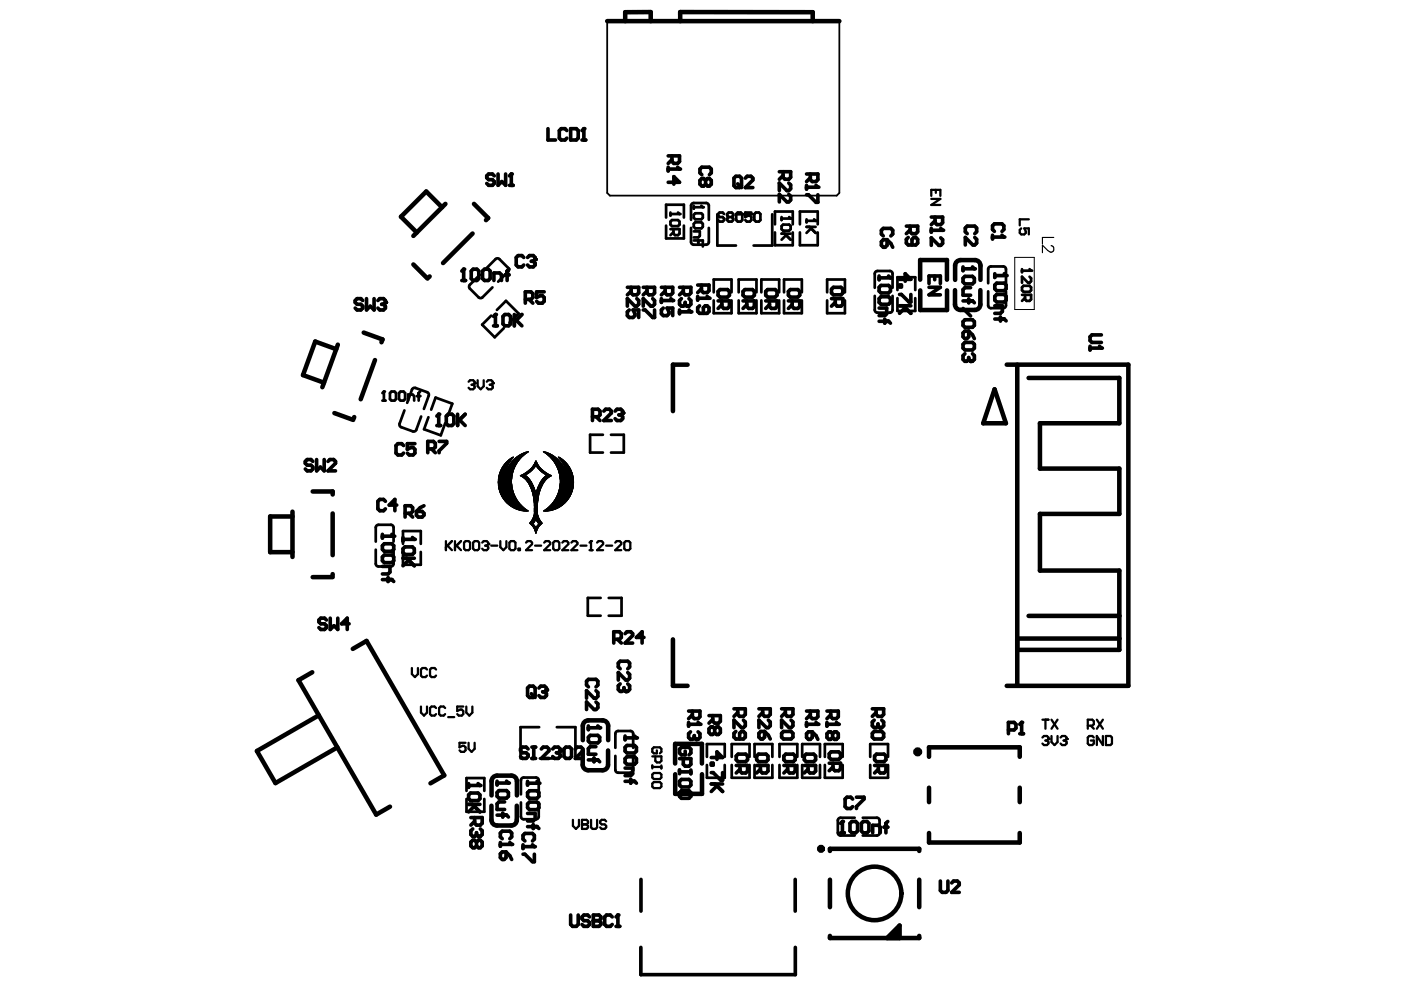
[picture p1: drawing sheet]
<svg xmlns="http://www.w3.org/2000/svg" width="297mm" height="210mm" viewBox="0 0 297 210" stroke-linecap="round" stroke-linejoin="round" font-family="sans-serif">
<g fill="#000">
<path d="M188.1 198.9l2.6-2.7v2.3l-.3 .4z"/>
<circle cx="108.4" cy="36.9" r=".38"/>
<circle cx="123.8" cy="27.3" r=".38"/>
<circle cx="144.1" cy="35.8" r=".38"/>
<circle cx="173.4" cy="39.7" r=".38"/>
<circle cx="98.3" cy="57.1" r=".38"/>
<circle cx="113.5" cy="55" r=".38"/>
<circle cx="144.1" cy="45.4" r=".29"/>
<circle cx="149" cy="43.9" r=".29"/>
<circle cx="167.6" cy="46.3" r=".29"/>
<circle cx="172.9" cy="46.8" r=".29"/>
<circle cx="188.8" cy="58.9" r=".38"/>
<circle cx="199.9" cy="48.8" r=".38"/>
<circle cx="206.6" cy="57" r=".38"/>
<circle cx="212.8" cy="50.3" r=".38"/>
<circle cx="213.3" cy="58.4" r=".38"/>
<circle cx="218.6" cy="57.4" r=".29"/>
<circle cx="81.7" cy="64.1" r=".38"/>
<circle cx="105" cy="66.7" r=".38"/>
<circle cx="142.6" cy="63.7" r=".38"/>
<circle cx="145.7" cy="64.9" r=".38"/>
<circle cx="146.5" cy="66.1" r=".38"/>
<circle cx="150.3" cy="63.2" r=".38"/>
<circle cx="205.8" cy="76.6" r=".38"/>
<circle cx="233.5" cy="73.8" r=".38"/>
<circle cx="81.4" cy="83" r=".29"/>
<circle cx="93" cy="87.8" r=".38"/>
<circle cx="100.6" cy="81.3" r=".24"/>
<circle cx="104.5" cy="81.3" r=".24"/>
<circle cx="132" cy="87.6" r=".38"/>
<circle cx="83.5" cy="113.7" r=".38"/>
<circle cx="87.8" cy="114.4" r=".38"/>
<circle cx="103.5" cy="115.4" r=".24"/>
<circle cx="125.3" cy="114.7" r=".24"/>
<circle cx="115.9" cy="146.3" r=".38"/>
<circle cx="118.8" cy="159.2" r=".38"/>
<circle cx="127.1" cy="154.3" r=".38"/>
<circle cx="132.7" cy="146.6" r=".38"/>
<circle cx="134.9" cy="156.4" r=".38"/>
<circle cx="147.6" cy="156.8" r=".38"/>
<circle cx="148.4" cy="153.6" r=".38"/>
<circle cx="173.4" cy="153.6" r=".38"/>
<circle cx="177.7" cy="153.6" r=".38"/>
<circle cx="186.6" cy="154.3" r=".38"/>
<circle cx="216.6" cy="153.2" r=".38"/>
<circle cx="222.3" cy="156.7" r=".24"/>
<circle cx="226.1" cy="156.7" r=".24"/>
<circle cx="101.4" cy="177.3" r=".38"/>
<circle cx="101.8" cy="166.5" r=".38"/>
<circle cx="107.8" cy="166" r=".38"/>
<circle cx="108.5" cy="179" r=".38"/>
<circle cx="113.3" cy="179.5" r=".38"/>
<circle cx="114.3" cy="166.1" r=".38"/>
<circle cx="123.4" cy="174.8" r=".24"/>
<circle cx="178.6" cy="174.2" r=".38"/>
<circle cx="125.8" cy="195.2" r=".38"/>
<circle cx="131" cy="194" r=".38"/>
</g>
<g fill="none" stroke="#000" stroke-width=".96">
<path d="M128.7 4.5h49.3M132.6 4.5v-1.9h5.4v1.9M144.2 4.5v-1.9h28.1v1.9M87.6 56.1l3 3M91.1 58.6l-.2 .2M93.7 43.9l-3.3-3.3-5.4 5.4 3.4 3.3M94.4 43.2l-6.8 6.8M100.2 49.5l-6.3 6.3M100.5 43.2l3 3-.5 .5M195.1 59.3v-4.2h5.7v4.2M202.5 59.3v-3a1.17 1.17 0 0 1 1.2-1.2h3a1.17 1.17 0 0 1 1.2 1.2v3M71.3 74l-4.5-1.6-2.6 7.1 4.5 1.6"/>
<path d="M71.6 73.1l-3.3 9M77.1 70.5l4 1.5-.2 .6M79.5 76.3l-3 8.4M145.8 77.3h-3.1v9.9M195.1 61.6v4.1h5.7v-4.1M202.5 61.5v3a1.17 1.17 0 0 0 1.2 1.2h3a1.17 1.17 0 0 0 1.2-1.2v-3M213.4 77.3h25.8v68.1h-25.8M215.7 77.3v68.1M70.9 87.6l4 1.4M75.1 88.4l-.1 .2M210.9 82.5l2.4 7.2h-4.8zM218.1 80.1h19.2v9.6h-16.8v9.7h16.8v9.6h-16.8v12h16.8v16.8h-21.6"/>
<path d="M62 109.5h-4.7v7.6h4.7M62 108.5v9.6M66.3 104.2h4.2v.6M70.5 108.9v8.8M66.3 122.4h4.2M70.5 121.7v.2M74.8 137.6l2.9-1.7 16.5 28.5-2.9 1.7M142.7 135.6v9.8h3.1M215.7 135.4h21.6M218.1 130.6h19.2M66.2 142.5l-2.9 1.7 16.5 28.5 2.9-1.7M67.6 151.7l-13.1 7.5 3.9 6.8 13.1-7.5"/>
<path d="M123.5 159.1v3a1.17 1.17 0 0 0 1.2 1.2h3a1.17 1.17 0 0 0 1.2-1.2v-3M123.6 156.9v-3a1.17 1.17 0 0 1 1.1-1.2h3.1a1.17 1.17 0 0 1 1.1 1.2v3M143.1 157.7v4.2M143.2 157.7h5.6v4.2M104.2 170.8v3.1a1.17 1.17 0 0 0 1.2 1.1h3a1.17 1.17 0 0 0 1.2-1.1v-3.1M104.2 168.7v-3.1a1.17 1.17 0 0 1 1.2-1.1h3a1.17 1.17 0 0 1 1.2 1.1v3.1M143.2 164.2v4.1h5.6v-4.1M197 160.5v-2h19.2v2M197 167v3.1M197 176.6v2h19.2v-2M216.2 167v3.1M176 180.4v-.4h18.9v.4"/>
<path d="M176 186.5v5.8M176 198.4v.5h18.9v-.5M188.1 198.9l2.6-2.7v2.7M194.9 186.5v5.8"/>
<circle cx="194.6" cy="159.4" r=".48"/>
<circle cx="174.1" cy="180" r=".38"/>
<circle cx="185.4" cy="189.4" r="5.7"/>
</g>
<g fill="none" stroke="#000" stroke-width=".58">
<path d="M101.7 58.3l-2.1 2.1a.58 .58 0 0 0 0 .8l1.9 1.8a.58 .58 0 0 0 .8 0l2.1-2.1M102.9 57.1l2.2-2.2a.58 .58 0 0 1 .8 0l1.8 1.9a.58 .58 0 0 1 0 .8l-2.1 2.1M141.2 46.1v-2.7h3.8v2.7M141.2 47.8v2.8h3.8v-2.8M142.1 45.1v.6M142.1 47l.4-.3h1.3l.3 .3v.6l-.3 .3h-1.3l-.4-.3zM142.1 48.6h2v.9l-.3 .4h-.7l-.3-.4v-.9M142.8 49.2l-.7 .7M143.8 45.1l.3 .3h-2M146.5 48.3v3a.58 .58 0 0 0 .6 .6h2.6a.58 .58 0 0 0 .6-.6v-3M146.5 46.6v-3a.58 .58 0 0 1 .6-.6h2.6a.58 .58 0 0 1 .6 .6v3M147.1 43.6v.7"/>
<path d="M147.1 45.5l.3-.3h1.3l.3 .3v.7l-.3 .3h-1.3l-.3-.3zM147.1 51h1.9v1.3M147.1 49.1h1.3v.9l-.3 .3h-1M147.4 47.1h1.3l.3 .4v.6l-.3 .3h-1.3l-.3-.3v-.6zM148.1 51v.6M148.7 43.6l.3 .3h-1.9M152.1 45.4v6.7h3.9M153.5 45.4l-.3-.3h-.6l-.4 .3v.3l.4 .3h.6l.3 .3v.4l-.3 .3h-.6l-.4-.3M154.5 46l-.3-.3v-.3l.3-.3h.6l.4 .3v.3l-.4 .3M154.5 46h.6M154.5 46l-.3 .3v.4l.3 .3h.6l.4-.3v-.4l-.4-.3M156.1 45.4l.3-.3h.7l.3 .3v1.3l-.3 .3h-.7l-.3-.3z"/>
<path d="M156.2 45.4h3.4M159.3 45.1h-1.3v.9l.7-.3h.3l.3 .3v.7l-.3 .3h-.7l-.3-.3M159.9 45.4l.4-.3h.6l.3 .3v1.3l-.3 .3h-.6l-.4-.3zM163.7 45.4v6.7h-3.9M164.3 47.6v-2.8h3.8v2.8M164.3 49.3v2.7h3.8v-2.7M165.7 46v.7M165.7 47.9l.3-.3h1.3l.3 .3v.7l-.3 .3h-1.3l-.3-.3zM165.7 49.5h1.9M166.4 49.5l1.2 1.3M166.7 49.9l-1 .9M167.3 46l.3 .3h-1.9"/>
<path d="M169.6 47.6v-2.8h3.8v2.8M169.6 49.3v2.7h3.8v-2.7M171 46.5v.6M171 48.1h1.9M171.6 48.1l1.3 1.3M172 48.4l-1 1M172.6 46.5l.3 .3h-1.9M216.7 57.1v.6M218.3 58.7l.3 .3v.6l-.3 .4h-.3l-1.3-1.3v1.3M218.3 57.1l.3 .3h-1.9M104.1 66.9l-1.9 1.9 2.7 2.7 1.9-1.9M105.4 65.7l1.9-1.9 2.6 2.7-1.9 1.9"/>
<path d="M151.3 62v-2.7h3.8v2.7M151.3 63.7v2.7h3.8v-2.7M156.6 62v-2.7h3.8v2.7M156.6 63.7v2.7h3.8v-2.7M161.4 62v-2.7h3.8v2.7M161.4 63.7v2.7h3.8v-2.7M166.2 62v-2.7h3.8v2.7M166.2 63.7v2.7h3.8v-2.7M175.4 63.7v2.7h3.7v-2.7M175.4 62v-2.7h3.7v2.7M185.5 62.7v3a.58 .58 0 0 0 .5 .6h2.7a.58 .58 0 0 0 .5-.6v-3M185.5 61v-3a.58 .58 0 0 1 .5-.5h2.7a.58 .58 0 0 1 .5 .5v3"/>
<path d="M190.3 61.5v-2.7h3.7v2.7M190.3 63.2v2.7h3.7v-2.7M209.5 61.8v3a.58 .58 0 0 0 .6 .5h2.6a.58 .58 0 0 0 .6-.5v-3M209.5 60.1v-3a.58 .58 0 0 1 .6-.6h2.6a.58 .58 0 0 1 .6 .6v3M216.7 60.9l.3-.3h1.3l.3 .3v.7l-.3 .3h-1.3l-.3-.3zM216.7 62.5h1.9v1l-.3 .3h-.7l-.3-.3v-1M217.3 63.2l-.6 .6M81.1 84.9h.6M81.1 83.3l.3-.3v1.9M82.7 83.3l.3-.3h.6l.4 .3v1.3l-.4 .3h-.6l-.3-.3zM84.6 83.3l.3-.3h.7l.3 .3v1.3l-.3 .3h-.7l-.3-.3zM85.7 87l-1 2.8a.58 .58 0 0 0 .4 .8l2.4 .9a.58 .58 0 0 0 .8-.4l1-2.8"/>
<path d="M86.3 85.4l1.1-2.8a.58 .58 0 0 1 .7-.3l2.5 .9a.58 .58 0 0 1 .3 .7l-1 2.8M86.5 84.9v-1.2h1l.3 .3v.9M88.4 84h.7M89.1 83l-.3 .3v1.6M90.8 88.5l-.9 2.5 3.6 1.3 .9-2.5M91.4 86.9l1-2.6 3.5 1.3-.9 2.5M127.8 92.2h-2.7v3.8h2.7M129.5 92.2h2.8v3.8h-2.8M79.7 116.5v3a.58 .58 0 0 0 .5 .6h2.7a.58 .58 0 0 0 .5-.6v-3M79.7 114.8v-3a.58 .58 0 0 1 .5-.5h2.7a.58 .58 0 0 1 .5 .5v3M85.4 115.3v-2.7h3.8v2.7M85.4 117v2.7h3.8v-2.7"/>
<path d="M127.3 126.8h-2.7v3.7h2.7M129.1 126.8h2.7v3.7h-2.7M114.3 154.2h-3.9v6.6M118.1 154.2h3.9v6.6M130.5 158.6v-3a.58 .58 0 0 1 .5-.6h2.7a.58 .58 0 0 1 .5 .6v3M98.9 167.7v-2.7h3.8v2.7M98.9 169.4v2.7h3.8v-2.7M110.4 170.1v3a.58 .58 0 0 0 .6 .6h2.6a.58 .58 0 0 0 .6-.6v-3M110.4 168.4v-3a.58 .58 0 0 1 .6-.5h2.6a.58 .58 0 0 1 .6 .5v3M114.5 160.8h3.4M130.5 160.3v3a.58 .58 0 0 0 .5 .5h2.7a.58 .58 0 0 0 .5-.5v-3M149.9 160.5v-2.7h3.8v2.7"/>
<path d="M149.9 162.2v2.7h3.8v-2.7M155.1 160.5v-2.7h3.8v2.7M155.1 162.2v2.7h3.8v-2.7M160 162.2v2.7h3.8v-2.7M160 160.5v-2.7h3.8v2.7M165.3 162.2v2.7h3.7v-2.7M165.3 160.5v-2.7h3.7v2.7M170.1 162.2v2.7h3.8v-2.7M170.1 160.5v-2.7h3.8v2.7M174.9 162.2v2.7h3.8v-2.7M174.9 160.5v-2.7h3.8v2.7M181.2 173.4h-3a.58 .58 0 0 0-.6 .6v2.6a.58 .58 0 0 0 .6 .6h3"/>
<path d="M182.9 173.4h3a.58 .58 0 0 1 .6 .6v2.6a.58 .58 0 0 1-.6 .6h-3M184.5 162.2v2.7h3.8v-2.7M184.5 160.5v-2.7h3.8v2.7"/>
</g>
<g fill="none" stroke="#000" stroke-width=".21">
<path d="M215.1 54.6h4.2v11h-4.2zM106.1 100h1.1M106.1 99.9h1.1M106.1 99.8h1.1M106.2 99.8h1M106.2 99.7h1M106.2 99.6h1.1M106.3 99.5h1M106.3 99.4h1M106.4 99.3h1M106.4 99.2h1M106.5 99.1h.9"/>
<path d="M106.5 99.1h1M106.6 99h.9M106.6 98.9h.9M106.6 98.9h1M106.7 98.7h.9M106.7 98.7h1M106.8 98.7h.9M106.8 98.6h.9M106.9 98.5h.8M106.9 98.5h.9M107 98.4h.8M107.1 98.3h.8"/>
<path d="M107.1 98.2h.8M107.2 99.8h-1.1M107.2 98.1h.8M107.3 99.6l-1.1 .1M107.3 98h.8M107.3 99.5h-1M107.4 99.4h-1.1M107.4 98h.7M107.4 99.9h1.4M107.4 99.3l-1 .1M107.4 99.8h1.4M107.4 99.7h1.5"/>
<path d="M107.5 99.6h1.4M107.6 99.5h1.3M107.6 98.9h-1M107.6 97.8h.6M107.6 99.4h1.3M107.6 99.3h1.4M107.6 98.8h-.9M107.7 99.3h1.3M107.7 99.2h1.4M107.7 99.1h1.4M107.8 99.1h1.3M107.8 99h1.4"/>
<path d="M107.8 98.4h-.8M107.8 97.5h.6M107.9 98.9h1.3M107.9 98.3h-.9M107.9 98.8h1.4M107.9 98.7h1.4M108 98.1l-.8 .1M108 97.4h.5M108 98.1h-.8M108.1 98.5h1.3M108.1 98.4h1.4M108.1 97.9h-.7"/>
<path d="M108.2 97.8l-.7 .1M108.2 98.3h1.4M108.2 97.7l-.6 .1M108.2 97.2h.5M108.3 98.2h1.3M108.3 97.7h-.7M108.3 97.6l-.6 .1M108.3 98.1h1.3M108.3 97.6h-.5M108.4 97.1h.3M108.5 97.4l-.6 .1M108.5 97.4h-.5"/>
<path d="M108.6 97.3h-.5M108.6 97.8h1.2M108.6 97.8h1.3M108.6 97.2l-.4 .1M108.7 97.1l-.4 .1M108.8 96.9h.1M108.8 100h-1.4M108.8 97l-.3 .1M108.8 99.8l-1.4 .1M108.9 97h-.4M108.9 96.9l-.3 .1M108.9 99.6h-1.4"/>
<path d="M109 97.4h1.2M109 99.4h-1.4M109.1 97.3h1.2M109.2 98.9h-1.4M109.3 97.1h1.1M109.4 98.6l-1.4 .1M109.4 98.6h-1.4M109.4 98.5h-1.3M109.5 98.3h-1.3M109.6 98.1l-1.3 .1M109.7 98.1h-1.3M109.7 96.8h1"/>
<path d="M109.7 98h-1.3M109.8 97.9l-1.3 .1M109.8 97.9h-1.3M109.8 97.8l-1.2 .1M109.9 96.6h1M110 97.7h-1.3M110 97.6l-1.3 .1M110 97.6h-1.2M110.1 97.5h-1.2M110.1 97.4l-1.2 .1M110.2 96.5h.9M110.2 97.3h-1.1"/>
<path d="M110.4 97.2h-1.2M110.4 97.1l-1.2 .1M110.5 97l-1.2 .1M110.5 97h-1.1M110.6 96.9l-1.1 .1M110.7 96.9h-1.1M110.7 96.8h-1.1M110.8 96.2h.7M110.8 96.7l-1.1 .1M110.9 96.7h-1.1M111 96.6h-1M111.1 96.5h-1"/>
<path d="M111.2 96.4h-1M111.3 96.4h-1M111.3 96.3h-.9M111.4 96.2l-.9 .1M111.5 96.2h-.9M111.6 96.1h-.8M111.7 96l-.7 .1M111.8 96h-.7M111.8 95.8h.3M111.9 95.9l-.7 .1M111.9 95.7h.1M111.9 95.9h-.5"/>
<path d="M112 95.8h-.5M112.1 99.8h.7M112.3 99.6h.7M112.5 99.4h.5M112.5 100h-.7M112.6 99.9h-.7M112.6 99.8l-.7 .1M112.7 99.8h-.7M112.8 99.7h-.7M112.8 99.1h.6M112.9 99.6l-.7 .1M112.9 99.6h-.7"/>
<path d="M113 99.5h-.6M113 98.7h.6M113.1 98.7h1.1M113.1 99.4h-.6M113.1 98.7h1M113.1 98.6h1M113.2 99.3l-.6 .1M113.2 98.5h.9M113.2 99.3h-.6M113.2 98.5h.8M113.2 99.2h-.5M113.2 98.4h.8"/>
<path d="M113.3 98.4h.7M113.3 99.2h-.6M113.3 98.3h.6M113.3 99.1h-.5M113.4 98.2h.5M113.4 98.1h.5M113.4 99h-.6M113.4 98.1h.4M113.5 98h.3M113.5 98.9l-.6 .1M113.5 97.9h.3M113.5 98.9h-.6"/>
<path d="M113.5 97.9h.2M113.5 98.8l-.5 .1M113.5 97.8h.2M113.6 97.8h.1M113.6 97.7h.1M113.6 98.8h-.6M113.7 98.8h.5M113.7 98.7h.5M113.7 98.8h.6M113.7 98.9h.6M113.8 98.9l.6 .1M113.8 99h.6"/>
<path d="M113.9 99.1h.5M113.9 99.1h.6M113.9 99.2h.6M114 99.2h.6M114 99.3h.6M114.1 99.3l.6 .1M114.1 99.4h.6M114.2 99.4h.6M114.2 99.5h.7M114.3 99.5l.6 .1M114.3 99.6h.7M114.4 99.6l.7 .1"/>
<path d="M114.4 99.7h.7M114.5 99.8h.7M114.6 99.8l.7 .1M114.7 99.9h.7M114.7 100h.8M115.2 95.8h.2M115.2 95.8h.5M115.2 95.7h.2M115.3 95.9h.5M115.4 95.9l.6 .1M115.5 96h.7M115.6 96l.7 .1"/>
<path d="M115.6 96.1h.8M115.7 96.2h.8M115.8 96.2h.8M115.8 96.2l.9 .1M115.9 96.3h.9M116 96.4h.9M116 96.4h1M116.1 96.5h1M116.2 96.5h1M116.2 96.6h1.1M116.3 96.6h1M116.4 96.7h1"/>
<path d="M116.4 96.7l1.1 .1M116.5 96.8h1M116.5 96.8h1.1M116.6 96.9h1.1M116.7 96.9l1.1 .1M116.7 97h1.1M116.8 97l1.1 .1M116.8 97.1h1.2M116.8 97.1l1.2 .1M116.9 97.2h1.2M116.9 97.2l1.3 .1M117 97.3h1.2"/>
<path d="M117.1 97.4h1.2M117.1 97.4l1.3 .1M117.1 97.5h1.3M117.2 97.6h1.3M117.3 97.6h1.2M117.3 97.7h1.3M117.3 97.7l1.3 .1M117.4 97.8h1.3M117.4 97.8h1.2M117.4 97.9h1.3M117.5 97.9l1.3 .1M117.5 98h1.3"/>
<path d="M117.5 98.1h1.4M117.6 98.1l1.3 .1M117.6 98.1h1.3M117.7 98.2h1.3M117.7 98.3h1.3M117.8 98.4h1.3M117.8 98.5h1.4M117.9 98.6h1.3M117.9 98.6l1.4 .1M118 98.7h1.3M118 98.8h1.3M118 98.9h1.4"/>
<path d="M118 98.8l1.4 .1M118.1 98.9l1.4 .1M118.1 99h1.4M118.1 99.1h1.4M118.2 99.2h1.4M118.2 99.1h1.3M118.2 99.3h1.4M118.2 99.4h1.5M118.3 99.5h1.4M118.3 99.4h1.4M118.3 99.6h1.4M118.3 99.5l1.4 .1"/>
<path d="M118.4 99.6h1.4M118.4 96.9l.2 .1M118.4 96.9h.1M118.4 99.7h1.4M118.4 97h.3M118.4 99.8h1.4M118.4 100h1.5M118.4 99.9h1.5M118.4 97l.4 .1M118.5 97.1h.3M118.5 97.1l.4 .1M118.6 97.2h.4"/>
<path d="M118.6 97.2l.5 .1M118.7 97.3h.5M118.7 97.4h.5M118.8 97.4l.5 .1M118.8 97.4h.5M118.8 97.5h.6M118.9 97.6h.6M118.9 97.6l.6 .1M119 97.7h.6M119 97.7l.7 .1M119.1 97.8l.7 .1M119.1 97.8h.6"/>
<path d="M119.1 97.9h.7M119.2 97.9l.7 .1M119.2 98h.7M119.2 98.1h.8M119.3 98.1l.8 .1M119.3 98.1h.7M119.3 98.2h.8M119.4 98.3h.8M119.4 98.4h.9M119.5 98.4h.8M119.5 98.5h.8M119.5 98.5h.9"/>
<path d="M119.5 98.6h.9M119.6 98.6l.9 .1M119.6 98.7h.9M119.6 98.8h.9M119.7 98.9h.9M119.7 98.8l.9 .1M119.7 98.9h1M119.7 99h1M119.8 99.1h.9M119.8 99.2h1M119.9 99.3l1 .1M119.9 99.3h1"/>
<path d="M119.9 99.4h1M119.9 99.5h1.1M120 99.6h1M120 99.8h1.1M120 99.7h1.1M120.1 99.9h1.1M120.1 99.8h1M120.1 100h1.1M105.6 102.5h1.4M105.6 102.4h1.4M105.6 102.3h1.4M105.6 102.2h1.4"/>
<path d="M105.6 102.1h1.4M105.6 102.1h1.3M105.6 102h1.3M105.6 101.9h1.3M105.7 103h2.8M105.7 102.9l2.8 .1M105.7 102.9h2.8M105.7 102.8h2.8M105.7 102.8h1.3M105.7 102.7h2.8M105.7 102.6h2.8M105.7 102.6h1.3"/>
<path d="M105.7 102.4h1.3M105.7 102h1.2M105.7 101.9h1.2M105.7 101.8h1.2M105.7 101.7h1.2M105.7 101.6h1.2M105.7 101.5h1.2M105.7 103.2h1.4M105.7 103.1h2.8M105.7 101.4h1.2M105.7 101.3h1.2M105.7 103.4h2.9"/>
<path d="M105.7 103.2l2.9 .1M105.7 101.2h1.3M105.7 101.1h1.3M105.7 103.4l2.9 .1M105.7 101h1.3M105.8 103.6h2.8M105.8 103.5h2.8M105.8 100.9h1.2M105.8 103.7h2.9M105.8 100.8h1.2M105.8 100.7h1.2M105.8 103.8h2.9"/>
<path d="M105.8 100.6h1.2M105.9 103.9h2.8M105.9 100.6h1.1M105.9 100.5h1.1M105.9 104h2.8M105.9 104.1h2.8M105.9 100.4h1.2M105.9 104.3h2.9M105.9 104.2h2.9M105.9 104.1h2.9M105.9 100.2h1.2M106 104.3h2.8"/>
<path d="M106 100.2h1.1M106 104.4h2.8M106 100.1h1.1M106 104.5h2.9M106 104.4h2.9M106 100.1h1.2M106 100h1.2M106.1 104.5h2.8M106.1 104.6h2.8M106.1 104.7h2.8M106.1 104.6l2.8 .1M106.2 104.7h2.8"/>
<path d="M106.2 104.8h2.8M106.2 104.9h2.9M106.3 104.9h2.8M106.3 105l2.8 .1M106.3 105h2.8M106.3 105.1h2.9M106.4 105.1l2.8 .1M106.4 105.2h2.8M106.4 105.3h2.8M106.5 105.3l2.8 .1M106.5 105.3h2.7M106.5 105.4h2.8"/>
<path d="M106.6 105.5h2.7M106.6 105.5h2.8M106.6 105.6h2.8M106.7 105.7h2.7M106.7 105.6h2.7M106.7 105.7l2.8 .1M106.8 105.8h2.7M106.8 105.9h2.8M106.9 106h2.7M106.9 106l2.8 .1M107 101.3h-1.3M107 106.1h2.7"/>
<path d="M107 101l-1.3 .1M107 106.2h2.8M107 102.6h1.5M107 102.5h1.5M107 102.4l1.5 .1M107 102.4h1.5M107 102.3h1.5M107 102.2h1.5M107 102.1h1.5M107 102h1.5M107 101.9h1.5M107 101.8h1.5"/>
<path d="M107 101.7h1.5M107 101.6h1.5M107 101.5h1.5M107 101.4h1.5M107.1 106.2h2.7M107.1 102.8h1.4M107.1 101.3h1.4M107.1 101.2h1.4M107.1 101.1h1.4M107.1 101h1.4M107.1 100.3h-1.2M107.1 106.3h2.7"/>
<path d="M107.1 103.2h1.4M107.1 100.9h1.5M107.2 100.8h1.4M107.2 100.7h1.4M107.2 106.4h2.7M107.2 106.3h2.6M107.2 100.6h1.4M107.2 100.5h1.4M107.2 100.4h1.5M107.2 100.3h1.5M107.3 106.4h2.6M107.3 106.5h2.7"/>
<path d="M107.3 100.2h1.4M107.3 100.1h1.4M107.3 100h1.5M107.4 106.5l2.6 .1M107.4 106.6h2.6M107.5 106.6h2.6M107.5 106.7h2.6M107.6 106.7l2.6 .1M107.7 106.8h2.5M107.7 106.8l2.6 .1M107.8 106.9h2.5M107.8 107h2.6"/>
<path d="M107.9 107h2.5M107.9 107l2.6 .1M108 107.1h2.5M108.1 107.2h2.5M108.2 107.2l2.4 .1M108.3 107.3h2.4M108.4 107.4h2.4M108.5 107.4l2.4 .1M108.6 107.5h2.3M108.6 103.3h-2.9M108.6 100.9h-1.5M108.6 100.6l-1.4 .1"/>
<path d="M108.7 107.5l2.3 .1M108.7 100.5h-1.5M108.7 100.3h-1.4M108.7 107.6h2.3M108.8 107.6l2.3 .1M108.9 107.7h2.2M109 107.7l2.2 .1M109.2 107.8h2.1M109.2 107.9h2.1M109.4 107.9h2.1M109.5 108h2M109.6 108h2"/>
<path d="M109.8 108.1h1.9M109.9 108.1h1.8M110.2 108.2h1.6M110.3 100.9h1.2M110.3 108.2l1.6 .1M110.3 100.8h1.1M110.4 100.9h1.2M110.4 100.8h1M110.5 101h1.2M110.6 108.3h1.4M110.6 101h1.1M110.6 100.7h.8"/>
<path d="M110.7 101.1h1M110.8 101.1h1M110.8 108.3h1.2M110.8 101.2h1.1M110.9 101.2l1 .1M111 101.3h1M111.1 101.3l1 .1M111.1 108.4h.9M111.1 101.4h1M111.2 101.4l.9 .1M111.2 100.4h.7M111.3 101.5h.9"/>
<path d="M111.4 101.6h.9M111.4 101.7h.9M111.5 101.7h.8M111.5 101.7l.9 .1M111.5 100.6l-.8 .1M111.6 101.8h.8M111.6 101.9h.9M111.6 100.6h-.8M111.7 101.9h.8M111.7 100.1h.7M111.7 102h.8M111.7 100.5l-.8 .1"/>
<path d="M111.7 102h.9M111.8 102.1h.8M111.8 100.5h-.8M111.9 102.2h.8M111.9 102.2l.8 .1M111.9 100.4h-.8M111.9 102.3h.8M112 102.4h.7M112 102.4h.8M112 100.3l-.7 .1M112.1 102.6h.7M112.1 102.5h.7"/>
<path d="M112.1 102.6h.8M112.1 100.3h-.8M112.2 102.7h.7M112.2 100.2h-.8M112.2 102.8h.8M112.3 102.9h.7M112.3 111h.8M112.3 100.2h-.8M112.3 110.9h.9M112.3 103h.8M112.4 111h.6M112.4 103.1h.7"/>
<path d="M112.4 103h.7M112.4 100.1h-.8M112.4 110.8h.8M112.4 103.1l.7 .1M112.4 103.2h.7M112.4 111.1h.6M112.4 110.7h.8M112.4 103.2l.8 .1M112.5 103.3h.7M112.5 100h-.8M112.5 111.1h.5M112.5 103.4h.7"/>
<path d="M112.5 110.6h.8M112.6 103.5h.7M112.6 111.2h.5M112.6 110.6h.8M112.6 103.6h.7M112.6 110.5h.8M112.6 111.3h.6M112.6 103.7h.7M112.7 103.8h.7M112.7 111.3h.5M112.7 103.9h.7M112.8 111.4h.5"/>
<path d="M112.8 104.1h.7M112.8 104h.7M112.8 110.3h.7M112.8 110.2h.7M112.8 104.2h.7M112.8 110.2h.8M112.8 104.3h.7M112.8 111.5h.6M112.9 104.4h.7M112.9 104.4h.6M112.9 111.5h.5M112.9 110.1h.7"/>
<path d="M112.9 104.5h.7M112.9 110h1.4M112.9 104.6l1.4 .1M112.9 104.6h.7M112.9 111.6h.5M113 104.7h1.3M113 111.6h.5M113 104.8h1.3M113 111.7h.5M113 109.9h1.3M113 105h1.2M113 104.9h1.2"/>
<path d="M113 109.8h1.2M113 105.1h1.2M113 109.7h1.2M113.1 105.3h1.1M113.1 105.2h1.1M113.1 111.8h.5M113.1 109.7h1.1M113.1 105.5h1M113.1 105.4h1M113.1 105.3h1M113.1 109.6h1M113.1 110.9h-.8"/>
<path d="M113.1 105.7h1M113.1 105.6h1M113.1 111.9h1M113.1 109.5h1M113.2 105.9h.9M113.2 105.8h.9M113.2 111.9h.9M113.2 109.4h.9M113.2 110.8l-.8 .1M113.2 106.2h.9M113.2 106.1h.9M113.2 106h.9"/>
<path d="M113.2 112h.9M113.2 109.3h.9M113.2 106.3h.8M113.2 106.2h.8M113.2 112h.8M113.2 109.2h.8M113.2 106.6h.8M113.2 106.5h.8M113.2 106.4h.8M113.2 109.1h.8M113.3 108.4h.7M113.3 108.3h.7"/>
<path d="M113.3 108.2h.7M113.3 108.1h.7M113.3 108h.7M113.3 107.9h.7M113.3 107.8h.7M113.3 107.7h.7M113.3 107.7h.6M113.3 107.4h.6M113.3 107.3h.7M113.3 107.2h.7M113.3 107.1h.7M113.3 107h.7"/>
<path d="M113.3 106.9h.7M113.3 106.8h.7M113.3 106.7h.7M113.3 112.2h.7M113.3 112.1h.7M113.3 109h.7M113.3 108.9h.7M113.3 108.8h.7M113.3 108.6h.7M113.3 108.5h.7M113.3 110.7h-.8M113.3 107.6h.6"/>
<path d="M113.3 107.5h.6M113.3 112.2h.6M113.3 108.8h.6M113.3 108.7h.6M113.4 112.4h.5M113.4 112.3h.5M113.4 112.5h.4M113.5 112.6h.3M113.5 112.5h.3M113.5 112.7h.3M113.5 110.4h-.8M113.5 112.8h.2"/>
<path d="M113.5 112.7h.2M113.5 110.3l-.8 .1M113.5 112.9h.2M113.6 113h.1M113.6 112.9h.1M113.7 104.6h.6M113.7 104.5h.6M113.7 110.1l.7 .1M113.7 110.1h.7M113.7 110.2h.7M113.7 104.4h.7M113.7 111.7h.5"/>
<path d="M113.7 110.2h.8M113.7 104.3h.7M113.7 104.2h.7M113.7 110.3h.8M113.8 110.4h.8M113.8 104h.7M113.8 103.9h.7M113.8 111.6h.5M113.8 110.5h.8M113.9 103.9h.6M113.9 103.8h.6M113.9 110.5h.7"/>
<path d="M113.9 103.8h.7M113.9 111.5h.5M113.9 110.6h.8M113.9 103.7h.7M113.9 110.7h.8M113.9 103.6h.7M114 110.7h.8M114 110.8h.9M114 103.4h.7M114.1 110.8l.8 .1M114.1 103.3h.7M114.1 111.3h.5"/>
<path d="M114.1 110.9h.8M114.1 110.9h.9M114.1 111h.9M114.1 111.8l-.4 .1M114.2 103h.7M114.2 111.8h-.5M114.2 111h.7M114.2 102.9h.8M114.3 102.9h.7M114.3 111.7h-.6M114.3 102.8h.7M114.3 111.6h-.5"/>
<path d="M114.3 102.7h.7M114.3 102.7h.8M114.4 104.4h-.7M114.4 111.5h-.5M114.4 104.3h-.7M114.4 102.5h.8M114.5 104.1l-.7 .1M114.5 111.4h-.6M114.5 104.1h-.7M114.5 102.4h.7M114.5 111.3l-.5 .1M114.5 102.4h.8"/>
<path d="M114.6 102.2h.8M114.6 111.3h-.6M114.6 103.6h-.7M114.6 102.1h.8M114.7 111.2h-.6M114.7 103.5h-.7M114.7 102h.8M114.7 103.4l-.7 .1M114.7 111.1l-.5 .1M114.8 101.9h.8M114.8 100h.7M114.8 111.1h-.6"/>
<path d="M114.8 103.2l-.7 .1M114.8 103.2h-.7M114.9 103.1l-.8 .1M114.9 100.1h.7M114.9 103.1h-.8M114.9 103h-.7M114.9 101.7h.9M115 100.2h.7M115 102.8h-.7M115 100.2h.8M115.1 102.6h-.7M115.1 100.3h.8"/>
<path d="M115.2 102.6h-.8M115.2 101.4h.9M115.2 102.4l-.7 .1M115.2 100.3l.8 .1M115.2 108.4h.9M115.3 108.3h1.4M115.3 102.3h-.8M115.3 100.4h.7M115.3 100.4h.8M115.4 102.2l-.9 .1M115.4 100.5h.8M115.5 102.1h-.8"/>
<path d="M115.5 101.1h1M115.5 100.5l.8 .1M115.6 101.9h-.9M115.6 100.6h.9M115.7 101.8h-.9M115.7 100.6l.9 .1M115.7 101.7l-.8 .1M115.7 100.9h1.2M115.8 108h1.9M115.8 101.7h-.8M115.8 100.8h1.1M115.8 100.7h.8"/>
<path d="M115.9 101.6h-.9M115.9 100.8h.9M115.9 101.5l-.9 .1M116 101.5h-.9M116.1 101.4l-1 .1M116.2 101.3l-1 .1M116.2 107.6h2.3M116.2 101.3h-.9M116.3 101.2l-1 .1M116.4 101.2h-1M116.5 108.3h-1.3M116.5 101.1h-1.1"/>
<path d="M116.5 107.3h2.4M116.6 107.3h2.4M116.7 101l-1.2 .1M116.8 101h-1.2M116.9 107h2.5M116.9 100.9h-1.3M116.9 108.2l-1.5 .1M117.1 108.2h-1.7M117.1 106.6h2.7M117.3 108.1h-1.8M117.4 106.3h2.7M117.5 108.1h-1.9"/>
<path d="M117.5 106.2h2.7M117.7 108h-2M117.7 106h2.7M117.7 105.9h2.7M117.8 105.7h2.8M117.8 105.6h2.8M117.9 107.9h-2.1M117.9 105.5h2.8M118 105.4h2.8M118 107.9h-2.1M118 105.3h2.8M118.1 107.8h-2.1"/>
<path d="M118.1 105.1h2.9M118.2 105h2.8M118.2 104.9h2.8M118.2 107.7l-2.2 .1M118.2 104.8h2.8M118.3 104.7h2.8M118.3 107.7h-2.2M118.3 104.6h2.9M118.4 104.5h2.8M118.4 104.4h2.8M118.4 104.2h2.9M118.5 107.6l-2.3 .1"/>
<path d="M118.5 104.1h2.8M118.5 100h1.4M118.5 104h2.8M118.5 100.1h1.4M118.5 104h2.9M118.5 103.9h2.9M118.5 100.3h1.5M118.5 100.2h1.4M118.6 103.8h2.8M118.6 100.3h1.4M118.6 107.5l-2.3 .1M118.6 103.7h2.8"/>
<path d="M118.6 100.5h1.4M118.6 100.4h1.4M118.6 103.6h2.9M118.6 103.5h2.9M118.6 100.6h1.5M118.7 107.5h-2.3M118.7 103.4h2.8M118.7 103.2l2.8 .1M118.7 100.9h1.4M118.7 100.8h1.4M118.7 100.7h1.4M118.7 103.2h1.4"/>
<path d="M118.7 103.1h2.9M118.7 103h2.9M118.7 101.2h1.5M118.7 101.1h1.5M118.7 101.1h1.4M118.7 101h1.4M118.7 102.9h2.9M118.7 102.8h2.9M118.7 102.8h1.5M118.7 102.7h2.9M118.7 101.5h1.5M118.7 101.4h1.5"/>
<path d="M118.7 101.3h1.5M118.8 102.6h2.8M118.8 102.6h1.4M118.8 102.5h1.4M118.8 101.7h1.4M118.8 101.6h1.4M118.8 101.5h1.4M118.8 107.4l-2.4 .1M118.8 102.4h1.4M118.8 102.3h1.4M118.8 102.2h1.4M118.8 102.1h1.4"/>
<path d="M118.8 102h1.4M118.8 101.9h1.4M118.8 101.8h1.4M118.9 107.4h-2.4M119.1 107.2l-2.5 .1M119.2 107.2h-2.5M119.2 107.1h-2.5M119.3 107l-2.5 .1M119.4 107h-2.6M119.5 106.9h-2.6M119.5 106.8l-2.5 .1M119.6 106.8h-2.6"/>
<path d="M119.7 106.7l-2.6 .1M119.7 106.7h-2.6M119.8 106.6h-2.6M119.9 106.5l-2.7 .1M119.9 106.5h-2.6M120 106.4h-2.7M120.1 106.4h-2.7M120.1 100.1h1.1M120.1 106.3h-2.7M120.1 100.2h1.2M120.1 100.3h1.2M120.2 106.2h-2.7"/>
<path d="M120.2 100.4h1.1M120.2 100.3l1.1 .1M120.2 100.6h1.2M120.2 100.5h1.2M120.2 102.8h1.4M120.2 100.8h1.2M120.2 100.7h1.2M120.3 106.1h-2.8M120.3 102.6h1.3M120.3 102.5h1.3M120.3 101h1.2M120.3 100.9h1.2"/>
<path d="M120.3 102.4h1.3M120.3 102.3h1.3M120.3 102.2h1.3M120.3 102.1h1.3M120.3 101.3h1.3M120.3 101.2h1.2M120.3 101.1h1.2M120.3 106l-2.7 .1M120.3 102h1.3M120.3 101.9h1.3M120.3 101.8h1.3M120.3 101.7h1.3"/>
<path d="M120.3 101.6h1.3M120.3 101.5h1.3M120.3 101.4h1.3M120.3 106h-2.7M120.5 105.8l-2.8 .1M120.5 105.8h-2.8M120.5 105.7l-2.7 .1M120.6 105.6h-2.7M120.7 105.4h-2.7M120.8 105.3h-2.8M120.9 105.2h-2.8M120.9 105.1l-2.8 .1"/>
<path d="M120.9 105.1h-2.8M121 104.9l-2.8 .1M121.1 104.8h-2.9M121.2 104.5h-2.8M121.3 104.3h-2.9M121.4 103.9l-2.9 .1M121.4 103.8h-2.8M121.5 103.4l-2.9 .1M121.5 103.3h-2.8M121.6 103.2h-1.4M121.6 103h-2.9M121.6 102.9l-2.9 .1"/>
<path d="M121.6 101.9h-1.3"/>
</g>
<g fill="none" stroke="#000" stroke-width=".77">
<path d="M104.8 37.3l-.4-.4h-.8l-.4 .4v.4l.4 .4h.8l.4 .4v.4l-.4 .4h-.8l-.4-.4M105.6 36.9v2.4l.8-.8 .8 .8v-2.4M108 39.3h.8M108 37.3l.4-.4v2.4M116.2 27.3v2.4h1.6M120.2 27.7l-.4-.4h-.8l-.4 .4v1.6l.4 .4h.8l.4-.4M121 27.3h1.2l.4 .4v1.6l-.4 .4h-1.2zM123.4 29.7h.8M123.4 27.7l.4-.4v2.4M141.7 33h2.4v1.2l-.4 .4h-.8l-.4-.4v-1.2M141.7 35.4v.8M141.7 38.7h2.4l-1.2-1.2v1.6"/>
<path d="M142.5 33.8l-.8 .8M143.7 35.4l.4 .4h-2.4M148.8 37.1l-.4-.4v-.9l.4-.4h1.6l.4 .4v.9l-.4 .4M149.6 38.3l-.4-.4h-.4l-.4 .4v.8l.4 .4h.4l.4-.4M149.6 38.3l.4-.4h.4l.4 .4v.8l-.4 .4h-.4l-.4-.4M149.6 38.3v.8M155.6 37.8l.4-.4h.8l.4 .4v1.6l-.4 .4h-.8l-.4-.4zM156.4 39l.8 .8M158 37.8l.4-.4h.8l.4 .4v.4l-1.6 1.6h1.6M165.2 36.4h2.4v1.2l-.4 .4h-.8l-.4-.4v-1.2M166 37.2l-.8 .8M167.2 38.8l.4 .4v.8l-.4 .4h-.4l-1.6-1.6v1.6"/>
<path d="M171 36.9h2.4v1.2l-.4 .4h-.8l-.4-.4v-1.2M171 39.3v.8M171.8 37.7l-.8 .8M173 39.3l.4 .4h-2.4M97.9 59.5h.8M97.9 57.5l.4-.4v2.4M99.9 57.5l.4-.4h.8l.4 .4v1.6l-.4 .4h-.8l-.4-.4zM102.3 57.5l.4-.4h.8l.4 .4v1.6l-.4 .4h-.8l-.4-.4zM104.7 59.5v-1.6h1.2l.4 .4v1.2M107.1 58.3h.8M107.9 57.1l-.4 .4v2M111.1 54.6l-.4-.4h-.9l-.4 .4v1.6l.4 .4h.9l.4-.4"/>
<path d="M111.9 54.6l.4-.4h.8l.4 .4v.4l-.4 .4M112.7 55.4h.4M113.1 55.4l.4 .4v.4l-.4 .4h-.8l-.4-.4M167.2 41.2l.4 .4v.8l-.4 .4h-.4l-1.6-1.6v1.6M171 41.3h.4l1.6 1.6h.4v-1.6M186.4 58.5v.8M187.3 50l-.4-.4v-.8l.4-.4h1.6l.4 .4v.8l-.4 .4M187.3 50.8h.8v1.2l-.4 .4h-.4l-.4-.4v-.8zM188.1 50.8l.8 .8 .4 .8M188.4 58.5l.4 .4h-2.4M190.7 59.2h2.4l-1.2-1.2v1.6M192.2 47.9h2.4v1.2l-.4 .4h-.8l-.4-.4v-1.2"/>
<path d="M192.6 50.3l-.4 .4v.8l.4 .4h1.6l.4-.4v-.8l-.4-.4h-.4l-.4 .4v1.2M193 48.7l-.8 .8M197.5 46h2.4v1.2l-.4 .4h-.8l-.4-.4v-1.2M197.5 48.4v.8M198.2 58.5v.8M198.3 46.8l-.8 .8M199.5 50.4l.4 .4v.8l-.4 .4h-.4l-1.6-1.6v1.6M199.5 48.4l.4 .4h-2.4M204.2 56.6v.8M204.2 59l.4-.4h1.6l.4 .4v.8l-.4 .4h-1.6l-.4-.4zM205.1 49.5l-.4-.4v-.8l.4-.4h1.6l.4 .4v.8l-.4 .4M206.2 56.6l.4 .4h-2.4"/>
<path d="M206.7 50.3l.4 .4v.8l-.4 .4h-.4l-1.6-1.6v1.6M210.4 49.9v.8M210.8 49.1l-.4-.4v-.8l.4-.4h1.6l.4 .4v.8l-.4 .4M210.9 58v.8M212.4 49.9l.4 .4h-2.4M212.9 58l.4 .4h-2.4M76.9 63.7l-.4-.4h-.8l-.4 .4v.4l.4 .4h.8l.4 .4v.4l-.4 .4h-.8l-.4-.4M77.7 63.3v2.4l.8-.8 .8 .8v-2.4M80.1 63.7l.4-.4h.8l.4 .4v.4l-.4 .4M80.9 64.5h.4M81.3 64.5l.4 .4v.4l-.4 .4h-.8l-.4-.4M104.6 69.1h.8"/>
<path d="M104.6 67.1l.4-.4v2.4M106.6 67.1l.4-.4h.8l.4 .4v1.6l-.4 .4h-.8l-.4-.4zM109 66.7v2.4M109.4 67.9l1.2 1.2M110.6 66.7l-1.6 1.6M111.4 63.5h1.2l.4-.4v-.8l-.4-.4h-1.2v2.4M112.2 63.5l.8 .8M115.4 61.9h-1.6v1.2l.8-.4h.4l.4 .4v.8l-.4 .4h-.8l-.4-.4M133 60.9h2.4v1.2l-.4 .4h-.8l-.4-.4v-1.2M133.4 65.7l-.4 .4v.8l.4 .4h.8l.4-.4v-.4l-.4-.8h1.2v1.6M133.8 61.7l-.8 .8M135 63.3l.4 .4v.8l-.4 .4h-.4l-1.6-1.6v1.6"/>
<path d="M136.4 60.9h2.4v1.2l-.4 .4h-.8l-.4-.4v-1.2M136.4 65.7h.4l1.6 1.6h.4v-1.6M137.2 61.7l-.8 .8M138.4 63.3l.4 .4v.8l-.4 .4h-.4l-1.6-1.6v1.6M140.2 60.9h2.4v1.2l-.4 .4h-.8l-.4-.4v-1.2M140.2 63.3v.8M140.6 65.3l-.4 .4v.8l.4 .4h.8l.4-.4v-.4l-.4-.8h1.2v1.6M141 61.7l-.8 .8M142.2 63.3l.4 .4h-2.4M144.1 60.9h2.4v1.2l-.4 .4h-.8l-.4-.4v-1.2M144.1 65.7v.8M144.5 63.3l-.4 .4v.8l.4 .4h.4l.4-.4"/>
<path d="M144.9 61.7l-.8 .8M145.3 64.1v.4M146.1 63.3l.4 .4v.8l-.4 .4h-.4l-.4-.4M146.1 65.7l.4 .4h-2.4M147.9 60.4h2.4v1.2l-.4 .4h-.8l-.4-.4v-1.2M147.9 62.8v.8M148.3 64.8l-.4 .4v.8l.4 .4h1.6l.4-.4v-.8l-.4-.4h-.4l-.4 .4v1.2M148.7 61.2l-.8 .8M149.9 62.8l.4 .4h-2.4M152.2 61.8l.4-.4h1.7l.4 .4v.8l-.4 .4h-1.7l-.4-.4zM152.2 63.8h2.5v1.2l-.4 .4h-.8l-.5-.4v-1.2M153 64.6l-.8 .8"/>
<path d="M157.5 61.8l.4-.4h1.6l.4 .4v.8l-.4 .4h-1.6l-.4-.4zM157.5 63.8h2.4v1.2l-.4 .4h-.8l-.4-.4v-1.2M158.3 64.6l-.8 .8M162.3 61.8l.4-.4h1.6l.4 .4v.8l-.4 .4h-1.6l-.4-.4zM162.3 63.8h2.4v1.2l-.4 .4h-.8l-.4-.4v-1.2M163.1 64.6l-.8 .8M167.2 63.8h2.4v1.2l-.4 .4h-.8l-.4-.4v-1.2M167.2 61.8l.4-.4h1.6l.4 .4v.8l-.4 .4h-1.6l-.4-.4zM168 64.6l-.8 .8M176.3 61.3l.4-.4h1.6l.4 .4v.8l-.4 .4h-1.6l-.4-.4zM176.3 63.3h2.4v1.2l-.4 .4h-.8l-.4-.4v-1.2M177.1 64.1l-.8 .8"/>
<path d="M186.4 65.3h1.6v1.2l-.4 .4h-1.2M186.4 60.9l.4-.4h1.6l.4 .4v.8l-.4 .4h-1.6l-.4-.4zM186.4 63.3l.4-.4h1.6l.4 .4v.8l-.4 .4h-1.6l-.4-.4zM186.4 68.1h2l.4 .4M187.6 67.7v.8M190.7 60.4h.4v.4h-.4zM190.7 64.8h2.4M190.7 62.4h.4l1.6 1.6h.4v-1.6M191.5 64.8l1.6 1.6M191.9 65.2l-1.2 1.2M197 60.1v-1.6h2.4v1.6M197 60.9h2.4l-2.4 1.6h2.4"/>
<path d="M204.2 63.8h2l.4 .4M204.2 68.2l.4-.4h1.6l.4 .4v.8l-.4 .4h-1.6l-.4-.4zM204.2 65.4l1.6 1.6M204.6 72.6h1.6l.4 .4v.8l-.4 .4h-1.6l-.4-.4v-.8zM204.6 75l-.4 .4v.8l.4 .4h.4l.4-.4M204.6 70.2h.8v1.2l-.4 .4h-.4l-.4-.4v-.8zM205.4 63.4v.8M205.4 75.8v.4M205.4 70.2l.8 .8 .4 .8M205.8 61h-1.2l-.4 .4v1.2h1.6M206.2 75l.4 .4v.8l-.4 .4h-.4l-.4-.4M210.9 64.8h1.6v1.2l-.4 .4h-1.2"/>
<path d="M210.9 62.8l.4-.4h1.6l.4 .4v.8l-.4 .4h-1.6l-.4-.4zM210.9 60.4l.4-.4h1.6l.4 .4v.8l-.4 .4h-1.6l-.4-.4zM210.9 67.6h2l.4 .4M212.1 67.2v.8M231.1 73.4v.8M233.1 73.4l.4 .4h-2.4M233.5 71h-2l-.4 .4v.8l.4 .4h2M66.3 97.8l-.4-.4h-.8l-.4 .4v.4l.4 .4h.8l.4 .4v.4l-.4 .4h-.8l-.4-.4M67.1 97.4v2.4l.8-.8 .8 .8v-2.4M69.5 97.8l.4-.4h.8l.4 .4v.4l-1.6 1.6h1.6M85.6 94.5l-.4-.4h-.8l-.4 .4v1.6l.4 .4h.8l.4-.4M88 94.1h-1.6v1.2l.8-.4h.4l.4 .4v.8l-.4 .4h-.8l-.4-.4"/>
<path d="M90.7 95.2h1.2l.4-.4v-.8l-.4-.4h-1.2v2.4M91.5 95.2l.8 .8M92.6 90.2h.8M92.6 88.2l.4-.4v2.4M93.1 93.6h1.6v.4l-1.6 1.6v.4M94.6 88.2l.4-.4h.8l.4 .4v1.6l-.4 .4h-.8l-.4-.4zM97 87.8v2.4M97.4 89l1.2 1.2M98.6 87.8l-1.6 1.6M125.6 88.4h1.2l.4-.4v-.8l-.4-.4h-1.2v2.4M126.4 88.4l.8 .8M128 87.2l.4-.4h.8l.4 .4v.4l-1.6 1.6h1.6"/>
<path d="M130.4 87.2l.4-.4h.8l.4 .4v.4l-.4 .4M131.2 88h.4M131.6 88l.4 .4v.4l-.4 .4h-.8l-.4-.4M81.1 118.1l.4-.4h1.6l.4 .4v.8l-.4 .4h-1.6l-.4-.4zM81.1 113.3v.8M81.1 115.7l.4-.4h1.6l.4 .4v.8l-.4 .4h-1.6l-.4-.4zM81.7 106.3l-.4-.4h-.8l-.4 .4v1.6l.4 .4h.8l.4-.4M83.1 113.3l.4 .4h-2.4M84.1 107.1h-1.6l1.2-1.2v2.4M85.4 114v.8M85.4 116.4l.4-.4h1.6l.4 .4v.8l-.4 .4h-1.6l-.4-.4zM85.4 118.4h2.4"/>
<path d="M85.9 108.8h1.2l.4-.4v-.8l-.4-.4h-1.2v2.4M86.2 118.4l1.6 1.6M86.6 118.8l-1.2 1.2M86.7 108.8l.8 .8M87.4 114l.4 .4h-2.4M88.3 108.4h1.2l.4 .4v.4l-.4 .4h-.8l-.4-.4zM89.9 107.2l-.8 .4-.8 .8M69.2 131.5l-.4-.4h-.8l-.4 .4v.4l.4 .4h.8l.4 .4v.4l-.4 .4h-.8l-.4-.4M70 131.1v2.4l.8-.8 .8 .8v-2.4M74 132.3h-1.6l1.2-1.2v2.4M81.1 120.1h1.6v1.2l-.4 .4h-1.2M81.1 122.9h2l.4 .4"/>
<path d="M82.3 122.5v.8M130.1 135.5h1.2l.4-.4v-.8l-.4-.4h-1.2v2.4M130.9 135.5l.8 .8M132.5 134.3l.4-.4h.8l.4 .4v.4l-1.6 1.6h1.6M136.5 135.1h-1.6l1.2-1.2v2.4M111.9 145.9l.4-.4h.8l.4 .4v1.6l-.4 .4h-.8l-.4-.4zM112 158.8l-.4-.4h-.8l-.4 .4v.4l.4 .4h.8l.4 .4v.4l-.4 .4h-.8l-.4-.4M112.7 147.1l.8 .8M112.8 158.4h.8M113.2 158.4v2.4M114.3 145.9l.4-.4h.8l.4 .4v.4l-.4 .4M114.8 158.8l.4-.4h.8l.4 .4v.4l-1.6 1.6h1.6"/>
<path d="M115.1 146.7h.4M115.5 146.7l.4 .4v.4l-.4 .4h-.8l-.4-.4M117.2 158.8l.4-.4h.8l.4 .4v.4l-.4 .4M118 159.6h.4M118.4 159.6l.4 .4v.4l-.4 .4h-.8l-.4-.4M119.6 158.8l.4-.4h.8l.4 .4v1.6l-.4 .4h-.8l-.4-.4zM122 158.8l.4-.4h.8l.4 .4v.4l-1.6 1.6h1.6M124.7 153.9v.8M124.7 156.3l.4-.4h1.6l.4 .4v.8l-.4 .4h-1.6l-.4-.4zM124.8 145.6l-.4-.4v-.8l.4-.4h1.6l.4 .4v.8l-.4 .4M126.3 158.3h-1.2l-.4 .4v1.2h1.6M126.4 146.4l.4 .4v.8l-.4 .4h-.4l-1.6-1.6v1.6"/>
<path d="M126.4 148.8l.4 .4v.8l-.4 .4h-.4l-1.6-1.6v1.6M126.7 153.9l.4 .4h-2.4M131.5 141.8l-.4-.4v-.8l.4-.4h1.6l.4 .4v.8l-.4 .4M131.5 145l-.4 .4v.8l.4 .4h.4l.4-.4M132.3 145.8v.4M132.5 156v.8M132.5 158.4l.4-.3h1.6l.4 .3v.9l-.4 .4h-1.6l-.4-.4zM133.1 142.6l.4 .4v.8l-.4 .4h-.4l-1.6-1.6v1.6M133.1 145l.4 .4v.8l-.4 .4h-.4l-.4-.4M134.5 156l.4 .4h-2.4M145.3 159.3v.8h-.8l-.4-.4v-.8l.4-.4h1.6l.4 .4v.8l-.4 .4M146 150.8h2.4v1.2l-.4 .4h-.8l-.4-.4v-1.2"/>
<path d="M146 153.2v.8M146.4 155.2l-.4 .4v.8l.4 .4h.4l.4-.4M146.8 151.6l-.8 .8M147.2 156v.4M148 155.2l.4 .4v.8l-.4 .4h-.4l-.4-.4M148 153.2l.4 .4h-2.4M150.3 151.7h2.4v1.2l-.4 .4h-.8l-.4-.4v-1.2M151.1 152.5l-.8 .8M151.5 154.5l-.4-.4h-.4l-.4 .4v.8l.4 .4h.4l.4-.4M151.5 154.5l.4-.4h.4l.4 .4v.8l-.4 .4h-.4l-.4-.4M151.5 154.5v.8M155.6 150.3h2.4v1.2l-.4 .4h-.8l-.4-.4v-1.2"/>
<path d="M156 155.1l-.4 .4v.8l.4 .4h1.6l.4-.4v-.8l-.4-.4h-.4l-.4 .4v1.2M156.4 151.1l-.8 .8M157.6 152.7l.4 .4v.8l-.4 .4h-.4l-1.6-1.6v1.6M160.9 150.3h2.4v1.2l-.4 .4h-.8l-.4-.4v-1.2M161.3 155.1h.8v1.2l-.4 .4h-.4l-.4-.4v-.8zM161.7 151.1l-.8 .8M162.1 155.1l.8 .8 .4 .8M162.9 152.7l.4 .4v.8l-.4 .4h-.4l-1.6-1.6v1.6M165.7 150.3h2.4v1.2l-.4 .4h-.8l-.4-.4v-1.2M166.1 155.1h1.6l.4 .4v.8l-.4 .4h-1.6l-.4-.4v-.8zM166.5 151.1l-.8 .8M167.7 152.7l.4 .4v.8l-.4 .4h-.4l-1.6-1.6v1.6"/>
<path d="M171 150.8h2.4v1.2l-.4 .4h-.8l-.4-.4v-1.2M171 155.6l.4-.4h.8v1.2l-.4 .4h-.4l-.4-.4zM171 153.2v.8M171.8 151.6l-.8 .8M172.2 155.2l.8 .8 .4 .8M173 153.2l.4 .4h-2.4M175.3 150.8h2.4v1.2l-.4 .4h-.8l-.4-.4v-1.2M175.3 153.2v.8M175.8 159.8l.4-.4h1.6l.4 .4v.8l-.4 .4h-1.6l-.4-.4zM176.1 151.6l-.8 .8M176.5 155.6l-.4-.4h-.4l-.4 .4v.8l.4 .4h.4l.4-.4M176.5 155.6l.4-.4h.4l.4 .4v.8l-.4 .4h-.4l-.4-.4"/>
<path d="M176.5 155.6v.8M177.3 153.2l.4 .4h-2.4M184.9 150.3h2.5v1.2l-.4 .4h-.8l-.5-.4v-1.2M185.3 152.7l-.4 .4v.8l.4 .4h.4l.5-.4M185.3 155.1h1.7l.4 .4v.8l-.4 .4h-1.7l-.4-.4v-.8zM185.7 151.1l-.8 .8M186.2 153.5v.4M187 152.7l.4 .4v.8l-.4 .4h-.4l-.4-.4M213.8 154.8h1.2l.4-.4v-.8l-.4-.4h-1.2v2.4M216.2 153.6l.4-.4v2.4M216.2 155.6h.8M99.4 166.1v.8"/>
<path d="M99.4 168.5l.4-.4h1.6l.4 .4v.8l-.4 .4h-1.6l-.4-.4zM99.4 170.5h2.4M99.8 173.3h2.4v1.2l-.4 .4h-.8l-.4-.4v-1.2M100.2 170.5l1.6 1.6M100.2 175.7l-.4 .4v.8l.4 .4h.4l.4-.4M100.6 170.9l-1.2 1.2M100.6 174.1l-.8 .8M101 178.5l.4-.4h.4l.4 .4v.8l-.4 .4h-.4l-.4-.4M101 176.5v.4M101 178.5v.8M101 178.5l-.4-.4h-.4l-.4 .4v.8l.4 .4h.4l.4-.4M101.4 166.1l.4 .4h-2.4"/>
<path d="M101.8 175.7l.4 .4v.8l-.4 .4h-.4l-.4-.4M105.4 168l.4-.4h1.6l.4 .4v.8l-.4 .4h-1.6l-.4-.4zM105.4 165.6v.8M105.4 172.8h2l.4 .4M106.1 178.6v.8M106.5 177.8l-.4-.4v-.8l.4-.4h1.6l.4 .4v.8l-.4 .4M106.6 172.4v.8M107 170h-1.2l-.4 .4v1.2h1.6M107.4 165.6l.4 .4h-2.4M108.1 178.6l.4 .4h-2.4M110.9 179.1v.8M111.3 178.3l-.4-.4v-.8l.4-.4h1.6l.4 .4v.8l-.4 .4"/>
<path d="M111.9 165.7v.8M111.9 168.1l.4-.4h1.6l.4 .4v.8l-.4 .4h-1.6l-.4-.4zM111.9 170.5l.4-.4h1.6l.4 .4v.8l-.4 .4h-1.6l-.4-.4zM111.9 172.5h1.6v1.2l-.4 .4h-1.2M111.9 175.3h2l.4 .4M112.8 160.8h.8M112.9 179.1l.4 .4h-2.4M113.1 174.9v.8M113.9 165.7l.4 .4h-2.4M124.7 161.1h2l.4 .4M125.9 160.7v.8M132.5 160.9l.4-.4h1.6l.4 .4v.8l-.4 .4h-1.6l-.4-.4z"/>
<path d="M132.5 162.9h1.6v1.2l-.4 .4h-1.2M132.5 165.7h2l.4 .4M133.7 165.3v.8M144.1 160.9h2.4v1.2l-.4 .4h-.8l-.4-.4v-1.2M144.1 163.3v.8M144.1 163.7h2.4M144.5 167.7h1.6l.4 .4v.8l-.4 .4h-1.6l-.4-.4v-.8zM144.5 165.3h1.6l.4 .4v.8l-.4 .4h-1.6l-.4-.4v-.8zM146.5 163.3v.8M150.8 161.8h.4v.4h-.4zM150.8 160.6h2.4l-1.2-1.2v1.6M150.8 163.8h.4l1.6 1.6h.4v-1.6"/>
<path d="M150.8 166.2h2.4M151.6 166.2l1.6 1.6M152 166.6l-1.2 1.2M156.1 160.3l.4-.4h1.6l.4 .4v.8l-.4 .4h-1.6l-.4-.4zM156.1 162.3h2.4v1.2l-.4 .4h-.8l-.4-.4v-1.2M156.9 163.1l-.8 .8M160.4 160.3l.4-.4h1.6l.4 .4v.8l-.4 .4h-1.6l-.4-.4zM160.4 162.3h2.4v1.2l-.4 .4h-.8l-.4-.4v-1.2M161.2 163.1l-.8 .8M166.2 160.3l.4-.4h1.6l.4 .4v.8l-.4 .4h-1.6l-.4-.4zM166.2 162.3h2.4v1.2l-.4 .4h-.8l-.4-.4v-1.2M167 163.1l-.8 .8"/>
<path d="M170.5 160.3l.4-.4h1.6l.4 .4v.8l-.4 .4h-1.6l-.4-.4zM170.5 162.3h2.4v1.2l-.4 .4h-.8l-.4-.4v-1.2M171.3 163.1l-.8 .8M175.8 161.8h2.4v1.2l-.4 .4h-.8l-.4-.4v-1.2M176.6 162.6l-.8 .8M178.2 176.6h.8M178.2 174.6l.4-.4v2.4M180.2 174.6l.4-.4h.8l.4 .4v1.6l-.4 .4h-.8l-.4-.4zM180.8 169.4l-.4-.4h-.8l-.4 .4v1.6l.4 .4h.8l.4-.4M181.6 169h1.6v.4l-1.6 1.6v.4M182.6 174.6l.4-.4h.8l.4 .4v1.6l-.4 .4h-.8l-.4-.4zM185 176.6v-1.6h1.2l.4 .4v1.2"/>
<path d="M185.4 160.3l.4-.4h1.6l.4 .4v.8l-.4 .4h-1.6l-.4-.4zM185.4 162.3h2.4v1.2l-.4 .4h-.8l-.4-.4v-1.2M186.2 163.1l-.8 .8M187.4 175.4h.8M188.2 174.2l-.4 .4v2M106.1 181l.4-.4h.8v1.2l-.4 .4h-.4l-.4-.4zM107.3 180.6l.8 .8 .4 .8M110.9 181.1h.4l1.6 1.6h.4v-1.6M121 194v2l.4 .4h.8l.4-.4v-2M125 194.4l-.4-.4h-.8l-.4 .4v.4l.4 .4h.8l.4 .4v.4l-.4 .4h-.8l-.4-.4M125.8 194h1.2l.4 .4v.4l-.4 .4 .4 .4v.4l-.4 .4h-1.2zM125.8 195.2h1.2"/>
<path d="M129.8 194.4l-.4-.4h-.8l-.4 .4v1.6l.4 .4h.8l.4-.4M130.6 196.4h.8M130.6 194.4l.4-.4v2.4M135.9 186.5v6.7M168.6 186.5v6.7M199.4 186.8v2l.4 .4h.8l.4-.4v-2M201.8 187.2l.4-.4h.8l.4 .4v.4l-1.6 1.6h1.6M135.9 200.9v5.7h32.7v-5.7"/>
</g>
<path d="M128.7 4.5v36.4l.6 .6h48.1l.6-.6v-36.4" fill="none" stroke="#000" stroke-width=".38"/>
<g fill="none" stroke="#000" stroke-width=".48">
<path d="M197.5 41.5v-1.2h1.9v1.2M197.5 42.2h1.9l-1.9 1.3h1.9M198.4 40.3v.6M216.5 48.4l-.3 .3v.7l.3 .3h.7l.3-.3-.3-1h.9v1.3M218.1 46.5h-1.9v1.3M99.4 80.9l.3-.3h.6l.3 .3v.4l-.3 .3M100 81.6h.3M100.3 81.6l.3 .3v.3l-.3 .3h-.6l-.3-.3M101.3 80.6v1.3l.6 .6 .7-.6v-1.3M103.2 80.9l.3-.3h.7l.3 .3v.4l-.3 .3M103.8 81.6h.4M104.2 81.6l.3 .3v.3l-.3 .3h-.7l-.3-.3"/>
<path d="M94.5 114.7v1.9M94.9 115.7l.9 .9M95.8 114.7l-1.3 1.3M96.5 114.7v1.9M96.8 115.7l.9 .9M97.7 114.7l-1.2 1.3M98.4 115l.3-.3h.6l.4 .3v1.3l-.4 .3h-.6l-.3-.3zM100.3 115l.3-.3h.7l.3 .3v1.3l-.3 .3h-.7l-.3-.3zM102.2 115l.4-.3h.6l.3 .3v.4l-.3 .3M102.9 115.7h.3M103.2 115.7l.3 .3v.3l-.3 .3h-.6l-.4-.3M104.2 115.7h1.2"/>
<path d="M106.1 114.7v1.3l.6 .6 .7-.6v-1.3M108 115l.3-.3h.7l.3 .3v1.3l-.3 .3h-.7l-.3-.3zM109.9 116.3h.3v.3h-.3zM111.5 115l.3-.3h.7l.3 .3v.4l-1.3 1.2h1.3M113.5 115.7h1.2M115.4 115l.3-.3h.6l.4 .3v.4l-1.3 1.2h1.3M117.3 115l.3-.3h.7l.3 .3v1.3l-.3 .3h-.7l-.3-.3zM119.2 115l.3-.3h.7l.3 .3v.4l-1.3 1.2h1.3M121.1 115l.4-.3h.6l.3 .3v.4l-1.3 1.2h1.3M123.1 115.7h1.2M125 115l.3-.3v1.9M125 116.6h.6"/>
<path d="M126.6 115l.3-.3h.7l.3 .3v.4l-1.3 1.2h1.3M128.5 115.7h1.3M130.4 115l.4-.3h.6l.3 .3v.4l-1.3 1.2h1.3M132.4 115l.3-.3h.6l.3 .3v1.3l-.3 .3h-.6l-.3-.3zM87.3 141.6v1.3l.7 .7 .6-.7v-1.3M89.3 149.8v1.3l.6 .6 .6-.6v-1.3M90.5 142l-.3-.4h-.6l-.3 .4v1.2l.3 .4h.6l.3-.4M92.5 150.1l-.4-.3h-.6l-.3 .3v1.3l.3 .3h.6l.4-.3M92.5 142l-.4-.4h-.6l-.3 .4v1.2l.3 .4h.6l.4-.4M94.4 150.1l-.3-.3h-.7l-.3 .3v1.3l.3 .3h.7l.3-.3M95 152h1.3M98.2 149.8h-1.3v1l.7-.4h.3l.3 .4v.6l-.3 .3h-.6l-.4-.3"/>
<path d="M98.7 157.5h-1.3v1l.7-.4h.3l.3 .4v.6l-.3 .3h-.7l-.3-.3M98.9 149.8v1.3l.6 .6 .6-.6v-1.3M99.3 157.5v1.3l.7 .6 .6-.6v-1.3M139.3 159.1v.6h-.7l-.3-.3v-.6l.3-.3h1.3l.3 .3v.6l-.3 .3M221 152.6h1.3M221 156.4l.3-.4h.7l.3 .4v.3l-.3 .3M221.7 152.6v1.9M221.7 157h.3M222 157l.3 .3v.4l-.3 .3h-.7l-.3-.3M222.9 152.6l1.3 1.9M222.9 156v1.3l.7 .7 .6-.7v-1.3M224.2 152.6l-1.3 1.9"/>
<path d="M224.9 156.4l.3-.4h.6l.3 .4v.3l-.3 .3M225.5 157h.3M225.8 157l.3 .3v.4l-.3 .3h-.6l-.3-.3M230.6 153.9h1l.3-.3v-.7l-.3-.3h-1v1.9M231.3 153.9l.6 .6M231.9 156.4l-.3-.4h-.7l-.3 .4v1.3l.3 .3h.7l.3-.3v-.7h-.6M232.6 152.6l1.2 1.9M233.8 152.6l-1.2 1.9M233.8 156v2l-1.2-2v2M234.5 156h.9l.4 .4v1.3l-.4 .3h-.9zM121.5 173.8v1.3l.6 .6 .7-.6v-1.3M123.4 173.8h1l.3 .3v.4l-.3 .3 .3 .3v.3l-.3 .3h-1z"/>
<path d="M123.4 174.8h1M125.3 173.8v1.6l.3 .3h.7l.3-.3v-1.6M128.5 174.1l-.3-.3h-.6l-.4 .3v.4l.4 .3h.6l.3 .3v.3l-.3 .3h-.6l-.4-.3M138.3 160.4h1.9v.9l-.3 .4h-.6l-.4-.4v-.9M138.3 164.2l.3-.3h1.3l.3 .3v.7l-.3 .3h-1.3l-.3-.3zM138.3 166.1l.3-.3h1.3l.3 .3v.7l-.3 .3h-1.3l-.3-.3zM138.3 162.3v.6M138.3 162.6h1.9M140.2 162.3v.6"/>
</g>
<path d="M222.8 52.1l.5 .2 .1 .7a.59 .59 0 0 1-.9 .4l-1.5-1.4v1.6M223.4 50.3h-2.4v1.4" fill="none" stroke="#000" stroke-width=".24"/>
</svg>
